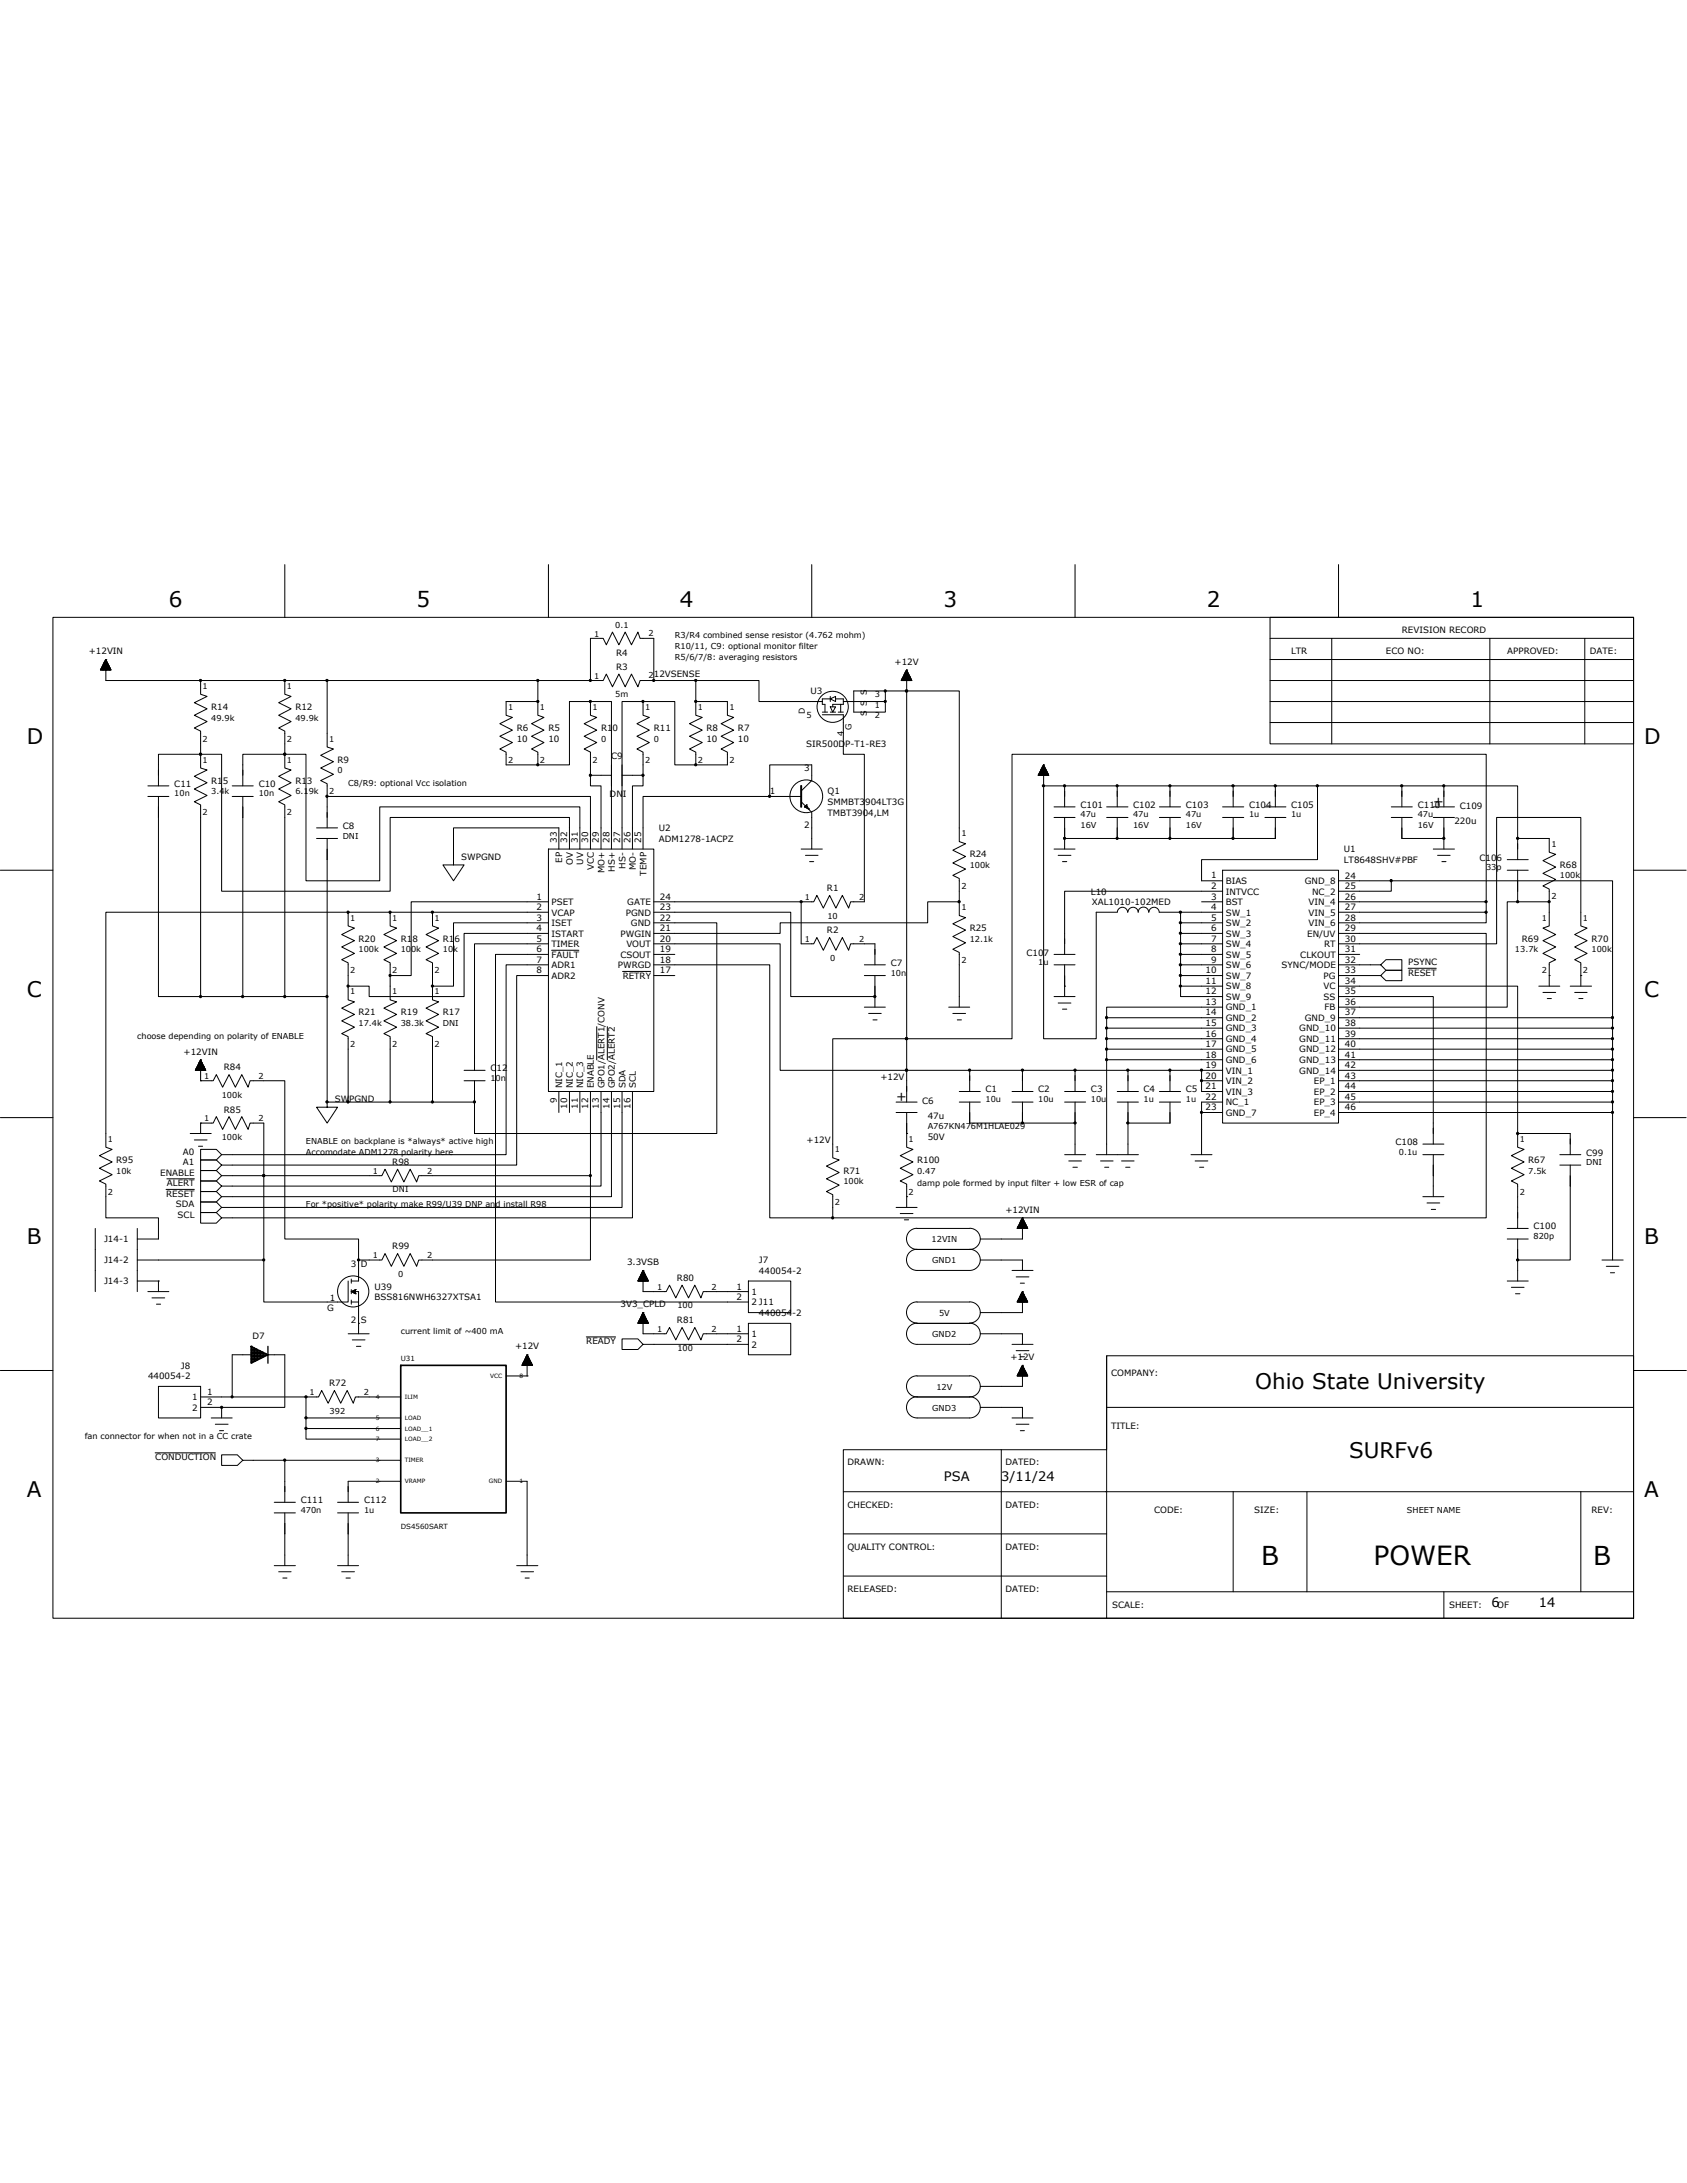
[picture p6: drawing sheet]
<svg xmlns="http://www.w3.org/2000/svg" width="216mm" height="279mm" viewBox="0 0 216 279" stroke-linecap="round" stroke-linejoin="round" font-family="sans-serif">
<defs><g id="words">
<text font-size="3.4" x="175.8" y="200.3">POWER</text>
<g font-size="3.3">
<text x="161.4" y="200.3">B</text>
<text x="203.9" y="200.3">B</text>
</g>
<g font-size="2.8">
<text x="21.6" y="77.6">6</text>
<text x="53.3" y="77.6">5</text>
<text x="87" y="77.6">4</text>
<text x="120.7" y="77.6">3</text>
<text x="154.5" y="77.6">2</text>
<text x="188.2" y="77.6">1</text>
<text x="3.4" y="95.2">D</text>
<text x="210.4" y="95.2">D</text>
<text x="3.4" y="127.6">C</text>
<text x="210.4" y="127.6">C</text>
<text x="3.4" y="159.2">B</text>
<text x="210.4" y="159.2">B</text>
<text x="160.6" y="177.8">Ohio State University</text>
<text x="3.4" y="191.6">A</text>
<text x="172.7" y="186.6">SURFv6</text>
<text x="210.4" y="191.6">A</text>
</g>
<g font-size="1.7">
<text x="183.4" y="103.1">+</text>
<text x="114.7" y="140.9">+</text>
<text x="120.8" y="189.5">PSA</text>
<text x="128.1" y="189.5">3/11/24</text>
<text x="190.9" y="205.7">6</text>
<text x="196.9" y="205.7">14</text>
</g>
<g font-size="1.1">
<text x="11.4" y="83.7">+12VIN</text>
<text x="78.9" y="83.9">R4</text>
<text x="165.2" y="83.7">LTR</text>
<text x="177.4" y="83.7">ECO NO:</text>
<text x="179.4" y="81">REVISION RECORD</text>
<text x="192.9" y="83.7">APPROVED:</text>
<text x="203.5" y="83.7">DATE:</text>
<text x="78.9" y="85.7">R3</text>
<text x="83.7" y="86.6">12VSENSE</text>
<text x="103.7" y="88.9">U3</text>
<text x="114.5" y="85.1">+12V</text>
<text x="27" y="90.9">R14</text>
<text x="37.8" y="90.9">R12</text>
<text x="66.1" y="93.6">R6</text>
<text x="66.1" y="95">10</text>
<text x="70.2" y="93.6">R5</text>
<text x="70.2" y="95">10</text>
<text x="76.9" y="93.6">R10</text>
<text x="83.7" y="93.6">R11</text>
<text x="90.4" y="93.6">R8</text>
<text x="90.4" y="95">10</text>
<text x="94.4" y="93.6">R7</text>
<text x="94.4" y="95">10</text>
<text x="103.2" y="95.6">SIR500DP-T1-RE3</text>
<text x="22.3" y="100.7">C11</text>
<text x="27" y="100.3">R15</text>
<text x="33.1" y="100.7">C10</text>
<text x="37.8" y="100.3">R13</text>
<text x="43.2" y="97.6">R9</text>
<text x="78" y="102">DNI</text>
<text x="78.2" y="97.2">C9</text>
<text x="98.5" y="101.6">1</text>
<text x="102.9" y="98.7">3</text>
<text x="105.9" y="101.7">Q1</text>
<text x="43.9" y="106.1">C8</text>
<text x="71.2" y="107.9" transform="rotate(-90 71.2 107.9)">33</text>
<text x="72.6" y="107.9" transform="rotate(-90 72.6 107.9)">32</text>
<text x="73.9" y="107.9" transform="rotate(-90 73.9 107.9)">31</text>
<text x="75.3" y="107.9" transform="rotate(-90 75.3 107.9)">30</text>
<text x="76.6" y="107.9" transform="rotate(-90 76.6 107.9)">29</text>
<text x="78" y="107.9" transform="rotate(-90 78 107.9)">28</text>
<text x="79.4" y="107.9" transform="rotate(-90 79.4 107.9)">27</text>
<text x="80.7" y="107.9" transform="rotate(-90 80.7 107.9)">26</text>
<text x="82" y="107.9" transform="rotate(-90 82 107.9)">25</text>
<text x="84.3" y="106.4">U2</text>
<text x="84.3" y="107.7">ADM1278-1ACPZ</text>
<text x="102.9" y="106">2</text>
<text x="105.9" y="103">SMMBT3904LT3G</text>
<text x="105.9" y="104.4">TMBT3904,LM</text>
<text x="138.3" y="103.4">C101</text>
<text x="145" y="103.4">C102</text>
<text x="151.8" y="103.4">C103</text>
<text x="159.9" y="103.4">C104</text>
<text x="165.2" y="103.4">C105</text>
<text x="181.4" y="103.4">C110</text>
<text x="186.1" y="105.5">220u</text>
<text x="186.8" y="103.5">C109</text>
<text x="59" y="110">SWPGND</text>
<text x="71.9" y="110.4" transform="rotate(-90 71.9 110.4)">EP</text>
<text x="73.3" y="110.7" transform="rotate(-90 73.3 110.7)">OV</text>
<text x="74.6" y="110.7" transform="rotate(-90 74.6 110.7)">UV</text>
<text x="76" y="111.4" transform="rotate(-90 76 111.4)">VCC</text>
<text x="77.3" y="111.8" transform="rotate(-90 77.3 111.8)">MO+</text>
<text x="78.7" y="111.6" transform="rotate(-90 78.7 111.6)">HS+</text>
<text x="80" y="111.2" transform="rotate(-90 80 111.2)">HS-</text>
<text x="81.4" y="111.4" transform="rotate(-90 81.4 111.4)">MO-</text>
<text x="82.7" y="112.1" transform="rotate(-90 82.7 112.1)">TEMP</text>
<text x="124.1" y="109.7">R24</text>
<text x="155" y="112.4">1</text>
<text x="155" y="113.8">2</text>
<text x="156.9" y="113.2">BIAS</text>
<text x="167" y="113.2">GND_8</text>
<text x="172" y="109.1">U1</text>
<text x="172" y="110.5">LT8648SHV#PBF</text>
<text x="172.1" y="112.4">24</text>
<text x="172.1" y="113.8">25</text>
<text x="189.3" y="110.2">C106</text>
<text x="199.6" y="111.1">R68</text>
<text x="68.7" y="115.1">1</text>
<text x="68.7" y="116.5">2</text>
<text x="68.7" y="117.9">3</text>
<text x="68.7" y="119.2">4</text>
<text x="70.6" y="115.8">PSET</text>
<text x="70.6" y="117.2">VCAP</text>
<text x="70.6" y="118.5">ISET</text>
<text x="70.6" y="119.9">ISTART</text>
<text x="79.4" y="119.9">PWGIN</text>
<text x="80.1" y="117.2">PGND</text>
<text x="80.3" y="115.8">GATE</text>
<text x="80.8" y="118.5">GND</text>
<text x="84.5" y="115.1">24</text>
<text x="84.5" y="116.5">23</text>
<text x="84.5" y="117.9">22</text>
<text x="84.5" y="119.2">21</text>
<text x="105.8" y="114.1">R1</text>
<text x="105.8" y="119.5">R2</text>
<text x="124.1" y="119.2">R25</text>
<text x="139.6" y="114.5">L10</text>
<text x="139.7" y="115.8">XAL1010-102MED</text>
<text x="155" y="115.1">3</text>
<text x="155" y="116.5">4</text>
<text x="155" y="117.9">5</text>
<text x="155" y="119.2">6</text>
<text x="156.9" y="114.5">INTVCC</text>
<text x="156.9" y="115.8">BST</text>
<text x="156.9" y="117.2">SW_1</text>
<text x="156.9" y="118.5">SW_2</text>
<text x="156.9" y="119.9">SW_3</text>
<text x="167.3" y="119.9">EN/UV</text>
<text x="167.5" y="115.8">VIN_4</text>
<text x="167.5" y="117.2">VIN_5</text>
<text x="167.5" y="118.5">VIN_6</text>
<text x="167.9" y="114.5">NC_2</text>
<text x="172.1" y="115.1">26</text>
<text x="172.1" y="116.5">27</text>
<text x="172.1" y="117.9">28</text>
<text x="172.1" y="119.2">29</text>
<text x="45.9" y="120.5">R20</text>
<text x="51.3" y="120.5">R18</text>
<text x="56.7" y="120.5">R16</text>
<text x="68.7" y="120.5">5</text>
<text x="68.7" y="121.9">6</text>
<text x="68.7" y="123.2">7</text>
<text x="68.7" y="124.6">8</text>
<text x="70.6" y="121.2">TIMER</text>
<text x="70.6" y="122.6">FAULT</text>
<text x="70.6" y="123.9">ADR1</text>
<text x="70.6" y="125.3">ADR2</text>
<text x="79.1" y="123.9">PWRGD</text>
<text x="79.4" y="122.6">CSOUT</text>
<text x="79.7" y="125.3">RETRY</text>
<text x="80.2" y="121.2">VOUT</text>
<text x="84.5" y="120.5">20</text>
<text x="84.5" y="121.9">19</text>
<text x="84.5" y="123.2">18</text>
<text x="84.5" y="124.6">17</text>
<text x="114" y="123.7">C7</text>
<text x="131.4" y="122.3">C107</text>
<text x="154.3" y="124.6">10</text>
<text x="154.3" y="125.9">11</text>
<text x="155" y="120.5">7</text>
<text x="155" y="121.9">8</text>
<text x="155" y="123.2">9</text>
<text x="156.9" y="121.2">SW_4</text>
<text x="156.9" y="122.6">SW_5</text>
<text x="156.9" y="123.9">SW_6</text>
<text x="156.9" y="125.3">SW_7</text>
<text x="164" y="123.9">SYNC/MODE</text>
<text x="166.4" y="122.6">CLKOUT</text>
<text x="169.4" y="125.3">PG</text>
<text x="169.5" y="121.2">RT</text>
<text x="172.1" y="120.5">30</text>
<text x="172.1" y="121.9">31</text>
<text x="172.1" y="123.2">32</text>
<text x="172.1" y="124.6">33</text>
<text x="172.1" y="125.9">34</text>
<text x="180.2" y="123.5">PSYNC</text>
<text x="180.2" y="124.9">RESET</text>
<text x="194.8" y="120.5">R69</text>
<text x="203.7" y="120.5">R70</text>
<text x="45.9" y="130">R21</text>
<text x="51.3" y="130">R19</text>
<text x="56.7" y="130">R17</text>
<text x="154.3" y="127.3">12</text>
<text x="154.3" y="128.6">13</text>
<text x="154.3" y="130">14</text>
<text x="154.3" y="131.3">15</text>
<text x="156.9" y="126.6">SW_8</text>
<text x="156.9" y="128">SW_9</text>
<text x="156.9" y="129.3">GND_1</text>
<text x="156.9" y="130.7">GND_2</text>
<text x="167" y="130.7">GND_9</text>
<text x="169.4" y="126.6">VC</text>
<text x="169.4" y="128">SS</text>
<text x="169.5" y="129.3">FB</text>
<text x="172.1" y="127.3">35</text>
<text x="172.1" y="128.6">36</text>
<text x="172.1" y="130">37</text>
<text x="172.1" y="131.3">38</text>
<text x="23.5" y="135">+12VIN</text>
<text x="28.6" y="137">R84</text>
<text x="62.8" y="137.1">C12</text>
<text x="154.3" y="132.7">16</text>
<text x="154.3" y="134">17</text>
<text x="154.3" y="135.4">18</text>
<text x="154.3" y="136.7">19</text>
<text x="156.9" y="132">GND_3</text>
<text x="156.9" y="133.4">GND_4</text>
<text x="156.9" y="134.7">GND_5</text>
<text x="156.9" y="136.1">GND_6</text>
<text x="156.9" y="137.4">VIN_1</text>
<text x="166.3" y="132">GND_10</text>
<text x="166.3" y="133.4">GND_11</text>
<text x="166.3" y="134.7">GND_12</text>
<text x="166.3" y="136.1">GND_13</text>
<text x="166.3" y="137.4">GND_14</text>
<text x="172.1" y="132.7">39</text>
<text x="172.1" y="134">40</text>
<text x="172.1" y="135.4">41</text>
<text x="172.1" y="136.7">42</text>
<text x="28.6" y="142.4">R85</text>
<text x="42.8" y="141.1">SWPGND</text>
<text x="71.2" y="141.2" transform="rotate(-90 71.2 141.2)">9</text>
<text x="71.9" y="139.3" transform="rotate(-90 71.9 139.3)">NIC_1</text>
<text x="72.6" y="141.9" transform="rotate(-90 72.6 141.9)">10</text>
<text x="73.3" y="139.3" transform="rotate(-90 73.3 139.3)">NIC_2</text>
<text x="73.9" y="141.9" transform="rotate(-90 73.9 141.9)">11</text>
<text x="74.6" y="139.3" transform="rotate(-90 74.6 139.3)">NIC_3</text>
<text x="75.3" y="141.9" transform="rotate(-90 75.3 141.9)">12</text>
<text x="76" y="139.3" transform="rotate(-90 76 139.3)">ENABLE</text>
<text x="76.6" y="141.9" transform="rotate(-90 76.6 141.9)">13</text>
<text x="77.3" y="139.3" transform="rotate(-90 77.3 139.3)">GPO1/ALERT1/CONV</text>
<text x="78" y="141.9" transform="rotate(-90 78 141.9)">14</text>
<text x="78.7" y="139.3" transform="rotate(-90 78.7 139.3)">GPO2/ALERT2</text>
<text x="79.4" y="141.9" transform="rotate(-90 79.4 141.9)">15</text>
<text x="80" y="139.3" transform="rotate(-90 80 139.3)">SDA</text>
<text x="80.7" y="141.9" transform="rotate(-90 80.7 141.9)">16</text>
<text x="81.4" y="139.3" transform="rotate(-90 81.4 139.3)">SCL</text>
<text x="112.7" y="138.2">+12V</text>
<text x="118" y="141.3">C6</text>
<text x="118.7" y="143.2">47u</text>
<text x="126.1" y="139.8">C1</text>
<text x="132.9" y="139.8">C2</text>
<text x="139.6" y="139.8">C3</text>
<text x="146.3" y="139.8">C4</text>
<text x="151.8" y="139.8">C5</text>
<text x="154.3" y="138.1">20</text>
<text x="154.3" y="139.4">21</text>
<text x="154.3" y="140.8">22</text>
<text x="154.3" y="142.1">23</text>
<text x="156.9" y="138.7">VIN_2</text>
<text x="156.9" y="140.1">VIN_3</text>
<text x="156.9" y="141.5">NC_1</text>
<text x="156.9" y="142.8">GND_7</text>
<text x="168.1" y="138.8">EP_1</text>
<text x="168.1" y="140.1">EP_2</text>
<text x="168.1" y="141.5">EP_3</text>
<text x="168.1" y="142.8">EP_4</text>
<text x="172.1" y="138.1">43</text>
<text x="172.1" y="139.4">44</text>
<text x="172.1" y="140.8">45</text>
<text x="172.1" y="142.1">46</text>
<text x="14.9" y="148.9">R95</text>
<text x="23.4" y="149.1">A1</text>
<text x="23.4" y="147.8">A0</text>
<text x="50.2" y="149.1">R98</text>
<text x="103.2" y="146.3">+12V</text>
<text x="117.4" y="148.9">R100</text>
<text x="118.7" y="145.9">50V</text>
<text x="178.6" y="146.6">C108</text>
<text x="195.6" y="148.9">R67</text>
<text x="203" y="147.9">C99</text>
<text x="20.5" y="150.5">ENABLE</text>
<text x="21.3" y="153.2">RESET</text>
<text x="21.4" y="151.8">ALERT</text>
<text x="22.5" y="154.5">SDA</text>
<text x="22.7" y="155.9">SCL</text>
<text x="107.9" y="150.2">R71</text>
<text x="128.7" y="155.2">+12VIN</text>
<text x="13.3" y="159">J14-1</text>
<text x="13.3" y="161.7">J14-2</text>
<text x="50.2" y="159.9">R99</text>
<text x="80.2" y="161.9">3.3VSB</text>
<text x="97.1" y="161.7">J7</text>
<text x="196.3" y="157.4">C100</text>
<text x="13.3" y="164.4">J14-3</text>
<text x="41.9" y="167.8">G</text>
<text x="42.2" y="166.5">1</text>
<text x="44.9" y="162.1">3 D</text>
<text x="47.9" y="165.1">U39</text>
<text x="47.9" y="166.4">BSS816NWH6327XTSA1</text>
<text x="79.4" y="167.3">3V3_CPLD</text>
<text x="86.6" y="164">R80</text>
<text x="94.3" y="165.1">1</text>
<text x="94.3" y="166.4">2</text>
<text x="96.2" y="165.7">1</text>
<text x="96.2" y="167.1">2 J11</text>
<text x="97.1" y="163">440054-2</text>
<text x="32.3" y="171.4">D7</text>
<text x="44.9" y="169.4">2 S</text>
<text x="65.9" y="172.7">+12V</text>
<text x="75" y="172.1">READY</text>
<text x="86.6" y="169.4">R81</text>
<text x="94.3" y="170.4">1</text>
<text x="94.3" y="171.8">2</text>
<text x="96.2" y="171.1">1</text>
<text x="96.2" y="172.5">2</text>
<text x="97.1" y="168.4">440054-2</text>
<text x="18.9" y="176.5">440054-2</text>
<text x="23.1" y="175.2">J8</text>
<text x="24.6" y="179.2">1</text>
<text x="26.5" y="178.5">1</text>
<text x="26.5" y="179.9">2</text>
<text x="42.1" y="177.4">R72</text>
<text x="129.3" y="174.1">+12V</text>
<text x="142.2" y="176.1">COMPANY:</text>
<text x="24.6" y="180.6">2</text>
<text x="142.2" y="182.8">TITLE:</text>
<text x="19.9" y="186.9">CONDUCTION</text>
<text x="108.5" y="187.6">DRAWN:</text>
<text x="128.7" y="187.6">DATED:</text>
<text x="38.5" y="192.4">C111</text>
<text x="46.6" y="192.4">C112</text>
<text x="108.5" y="193">CHECKED:</text>
<text x="128.7" y="193">DATED:</text>
<text x="147.7" y="193.6">CODE:</text>
<text x="160.5" y="193.6">SIZE:</text>
<text x="203.7" y="193.6">REV:</text>
<text x="108.5" y="203.7">RELEASED:</text>
<text x="108.5" y="198.4">QUALITY CONTROL:</text>
<text x="128.7" y="198.4">DATED:</text>
<text x="128.7" y="203.7">DATED:</text>
<text x="142.3" y="205.8">SCALE:</text>
<text x="185.5" y="205.8">SHEET:</text>
<text x="191.6" y="205.8">OF</text>
</g>
<g font-size="1">
<text x="76" y="81.5">1</text>
<text x="78.7" y="80.4">0.1</text>
<text x="83" y="81.4">2</text>
<text x="86.4" y="83.1">R10/11, C9: optional monitor filter</text>
<text x="86.4" y="81.7">R3/R4 combined sense resistor (4.762 mohm)</text>
<text x="25.9" y="88.2">1</text>
<text x="36.7" y="88.2">1</text>
<text x="76" y="86.9">1</text>
<text x="78.7" y="89.2">5m</text>
<text x="83" y="86.8">2</text>
<text x="86.4" y="84.4">R5/6/7/8: averaging resistors</text>
<text x="110.9" y="89" transform="rotate(-90 110.9 89)">S</text>
<text x="112" y="89.2">3</text>
<text x="25.9" y="94.9">2</text>
<text x="27" y="92.2">49.9k</text>
<text x="36.7" y="94.9">2</text>
<text x="37.8" y="92.2">49.9k</text>
<text x="42.1" y="94.9">1</text>
<text x="65" y="90.9">1</text>
<text x="69.1" y="90.9">1</text>
<text x="75.8" y="90.9">1</text>
<text x="76.9" y="94.9">0</text>
<text x="82.6" y="90.9">1</text>
<text x="83.7" y="94.9">0</text>
<text x="89.3" y="90.9">1</text>
<text x="93.4" y="90.9">1</text>
<text x="103" y="91.4" transform="rotate(-90 103 91.4)">D</text>
<text x="103.2" y="91.9">5</text>
<text x="107.9" y="94.2" transform="rotate(-90 107.9 94.2)">4</text>
<text x="109" y="93.4" transform="rotate(-90 109 93.4)">G</text>
<text x="110.9" y="91.7" transform="rotate(-90 110.9 91.7)">S</text>
<text x="110.9" y="90.3" transform="rotate(-90 110.9 90.3)">S</text>
<text x="112" y="91.9">2</text>
<text x="112" y="90.6">1</text>
<text x="22.3" y="101.9">10n</text>
<text x="25.9" y="97.6">1</text>
<text x="27" y="101.7">3.4k</text>
<text x="33.1" y="101.9">10n</text>
<text x="36.7" y="97.6">1</text>
<text x="37.8" y="101.7">6.19k</text>
<text x="42.1" y="101.7">2</text>
<text x="43.2" y="99">0</text>
<text x="44.6" y="100.6">C8/R9: optional Vcc isolation</text>
<text x="65" y="97.6">2</text>
<text x="69.1" y="97.6">2</text>
<text x="75.8" y="97.6">2</text>
<text x="82.6" y="97.6">2</text>
<text x="89.3" y="97.6">2</text>
<text x="93.4" y="97.6">2</text>
<text x="25.9" y="104.4">2</text>
<text x="36.7" y="104.4">2</text>
<text x="43.9" y="107.3">DNI</text>
<text x="123" y="107.1">1</text>
<text x="138.3" y="104.6">47u</text>
<text x="138.3" y="106">16V</text>
<text x="145" y="104.6">47u</text>
<text x="145" y="106">16V</text>
<text x="151.8" y="104.6">47u</text>
<text x="151.8" y="106">16V</text>
<text x="159.9" y="104.6">1u</text>
<text x="165.2" y="104.6">1u</text>
<text x="181.4" y="104.6">47u</text>
<text x="181.4" y="106">16V</text>
<text x="123" y="113.8">2</text>
<text x="124.1" y="111.1">100k</text>
<text x="190.2" y="111.4">33p</text>
<text x="198.5" y="108.4">1</text>
<text x="199.6" y="112.4">100k</text>
<text x="44.8" y="117.9">1</text>
<text x="50.2" y="117.9">1</text>
<text x="55.6" y="117.9">1</text>
<text x="103" y="115.2">1</text>
<text x="105.9" y="117.6">10</text>
<text x="109.9" y="115.1">2</text>
<text x="123" y="116.5">1</text>
<text x="197.3" y="117.9">1</text>
<text x="198.5" y="115.1">2</text>
<text x="202.6" y="117.9">1</text>
<text x="44.8" y="124.6">2</text>
<text x="45.9" y="121.9">100k</text>
<text x="50.2" y="124.6">2</text>
<text x="51.3" y="121.9">100k</text>
<text x="55.6" y="124.6">2</text>
<text x="56.7" y="121.9">10k</text>
<text x="103" y="120.6">1</text>
<text x="106.2" y="123">0</text>
<text x="109.9" y="120.5">2</text>
<text x="114" y="124.9">10n</text>
<text x="123" y="123.2">2</text>
<text x="124.1" y="120.5">12.1k</text>
<text x="132.9" y="123.5">1u</text>
<text x="193.9" y="121.9">13.7k</text>
<text x="197.3" y="124.6">2</text>
<text x="202.6" y="124.6">2</text>
<text x="203.7" y="121.9">100k</text>
<text x="44.8" y="127.3">1</text>
<text x="45.9" y="131.3">17.4k</text>
<text x="50.2" y="127.3">1</text>
<text x="51.3" y="131.3">38.3k</text>
<text x="55.6" y="127.3">1</text>
<text x="56.7" y="131.3">DNI</text>
<text x="17.6" y="132.9">choose depending on polarity of ENABLE</text>
<text x="44.8" y="134">2</text>
<text x="50.2" y="134">2</text>
<text x="55.6" y="134">2</text>
<text x="26.1" y="138.1">1</text>
<text x="26.1" y="143.5">1</text>
<text x="28.4" y="140.5">100k</text>
<text x="33.1" y="138.1">2</text>
<text x="33.1" y="143.5">2</text>
<text x="62.8" y="138.3">10n</text>
<text x="126.1" y="141">10u</text>
<text x="132.9" y="141">10u</text>
<text x="139.6" y="141">10u</text>
<text x="146.3" y="141">1u</text>
<text x="151.8" y="141">1u</text>
<text x="13.8" y="146.2">1</text>
<text x="28.4" y="145.9">100k</text>
<text x="39.2" y="146.4">ENABLE on backplane is *always* active high</text>
<text x="39.2" y="147.8">Accomodate ADM1278 polarity here</text>
<text x="106.8" y="147.5">1</text>
<text x="116.3" y="146.2">1</text>
<text x="118.7" y="144.5">A767KN476M1HLAE029</text>
<text x="179" y="147.8">0.1u</text>
<text x="194.5" y="146.2">1</text>
<text x="203" y="149.1">DNI</text>
<text x="13.8" y="152.9">2</text>
<text x="14.9" y="150.2">10k</text>
<text x="39.2" y="154.5">For *positive* polarity make R99/U39 DNP and install R98</text>
<text x="47.7" y="150.3">1</text>
<text x="50.2" y="152.6">DNI</text>
<text x="54.7" y="150.2">2</text>
<text x="106.8" y="154.2">2</text>
<text x="107.9" y="151.6">100k</text>
<text x="116.3" y="152.9">2</text>
<text x="117.4" y="151.8">damp pole formed by input filter + low ESR of cap</text>
<text x="117.4" y="150.2">0.47</text>
<text x="194.5" y="152.9">2</text>
<text x="195.6" y="150.2">7.5k</text>
<text x="47.7" y="161.1">1</text>
<text x="54.7" y="161">2</text>
<text x="119.2" y="159">12VIN</text>
<text x="119.3" y="161.7">GND1</text>
<text x="196.3" y="158.6">820p</text>
<text x="50.9" y="163.4">0</text>
<text x="84.1" y="165.1">1</text>
<text x="86.7" y="167.4">100</text>
<text x="91.1" y="165.1">2</text>
<text x="51.3" y="170.7">current limit of ~400 mA</text>
<text x="84.1" y="170.5">1</text>
<text x="86.7" y="172.9">100</text>
<text x="91.1" y="170.4">2</text>
<text x="119.3" y="171.1">GND2</text>
<text x="120.2" y="168.4">5V</text>
<text x="39.6" y="178.6">1</text>
<text x="46.6" y="178.5">2</text>
<text x="119.8" y="177.8">12V</text>
<text x="10.8" y="184.2">fan connector for when not in a CC crate</text>
<text x="42.2" y="180.9">392</text>
<text x="119.3" y="180.6">GND3</text>
<text x="38.5" y="193.6">470n</text>
<text x="46.6" y="193.6">1u</text>
<text x="180.1" y="193.6">SHEET NAME</text>
</g>
<g font-size=".9">
<text x="51.3" y="174.2">U31</text>
<text x="51.3" y="195.7">DS4560SART</text>
</g>
<g font-size=".7">
<text x="48.1" y="179.1">4</text>
<text x="51.8" y="179.1">ILIM</text>
<text x="62.7" y="176.4">VCC</text>
<text x="66.5" y="176.4">8</text>
<text x="48.1" y="181.8">5</text>
<text x="48.1" y="183.1">6</text>
<text x="48.1" y="184.5">7</text>
<text x="51.8" y="181.8">LOAD</text>
<text x="51.8" y="183.1">LOAD__1</text>
<text x="51.8" y="184.5">LOAD__2</text>
<text x="48.1" y="189.9">2</text>
<text x="48.1" y="187.2">3</text>
<text x="51.8" y="189.9">VRAMP</text>
<text x="51.8" y="187.2">TIMER</text>
<text x="62.6" y="189.9">GND</text>
<text x="66.5" y="189.9">1</text>
</g>
</g></defs>
<g fill="none" stroke="#000" stroke-width=".13">
<path d="M6.8 79h202.3v128.1h-202.3zM36.4 72.3v6.7M70.2 72.3v6.7M103.9 72.3v6.7M137.6 72.3v6.7M162.5 79h46.6v16.2h-46.6zM171.3 72.3v6.7M12.9 85.7h1.3M12.9 85.7h-.1h1.4M12.9 85.6h1.2M12.9 85.7v-.1h1.2v.1M13 85.5h1.1"/>
<path d="M13 85.7v-.2h1.1v.2M13 85.4h1.1M13.1 85.4h.9v.3M13.1 85.3v.4M13.1 85.3h.9M13.1 85.3h.9v.4M13.1 85.2v.5M13.1 85.2h.8M13.2 85.2h.7v.5M13.2 85.1v.6M13.2 85.1h.7M13.2 85h.7v.7"/>
<path d="M13.3 84.9h.5v.8M13.3 84.9v.8M13.3 84.9h.5M13.3 84.8h.4v.9M13.3 84.8v.9M13.3 84.8h.4M13.4 84.7h.3v1M13.4 84.7v1M13.4 84.7h.3M13.4 84.6h.2v1.1M13.4 84.6v1.1M13.5 84.6h.1"/>
<path d="M13.5 84.5h.1v1.2M13.5 84.5v1.2M13.5 84.5h.1M13.5 84.4l.7 1.3h-1.4l.7-1.3v2.7h28.4M13.5 84.4h.1M13.5 84.4v1.3M13.8 85h-.6v.7M25.7 87.1v1.8l.8 .2-1.6 .8 1.6 .8-1.6 .8 1.6 .9-1.6 .8 .8 .4v4.7l.8 .3-1.6 .8 1.6 .8-1.6 .8 1.6 .8-1.6 .8 .8 .4v24.6M36.4 96.5h2.8v16.2h9.4v-9.4h25.6v5.4M36.4 96.5h-5.3v4.1M36.4 87.1v1.8l.9 .2-1.6 .8 1.6 .8-1.6 .8 1.6 .9-1.6 .8 .7 .4v2.9M36.4 96.5v1.8l.9 .3-1.6 .8 1.6 .8-1.6 .8 1.6 .8-1.6 .8 .7 .4v24.6"/>
<path d="M41.9 87.1h35.3l.4-.8 .8 1.6 .8-1.6 .8 1.6 .8-1.6 .8 1.6 .3-.8h1.8M41.9 87.1v8.5l.8 .3-1.7 .8 1.7 .8-1.7 .8 1.7 .8-1.7 .8 .9 .4v5.7M68.8 97.9h4.1v-8.1h5.4v18.9M68.8 89.8v1.7l.8 .3-1.6 .8 1.6 .9-1.6 .7 1.6 .8-1.6 .9 .8 .4v1.6M68.8 89.8h-4v1.7l.8 .3-1.6 .8 1.6 .9-1.6 .7 1.6 .8-1.6 .9 .8 .4v1.6h4M68.8 89.8h.1M68.8 87.1v2.7M75.6 99.2h.1M75.6 99.2h2.7M75.6 87.1v-5.4h1.6l.4 .8 .8-1.6 .8 1.6 .8-1.6 .8 1.6 .8-1.6 .3 .8h1.8v5.4h5.3M75.6 89.8v1.7l.8 .3-1.6 .8 1.6 .9-1.6 .7 1.6 .8-1.6 .9 .8 .4v4.3h1.3v8.1M75.6 87.1h.1"/>
<path d="M78.3 97.9v2.7M79.6 97.9v2.7M79.6 99.2h2.7M82.3 89.8h-2.7v18.9M82.3 89.8h4.1v8.1h2.6M82.3 99.2h.1M82.3 89.8v1.7l.8 .3-1.6 .8 1.6 .9-1.6 .7 1.6 .8-1.6 .9 .8 .4v4.3h-1.4v8.1M89 89.8h4.1v1.7l.8 .3-1.6 .8 1.6 .9-1.6 .7 1.6 .8-1.6 .9 .8 .4v1.6h-4.1M89 89.8v1.7l.9 .3-1.7 .8 1.7 .9-1.7 .7 1.7 .8-1.7 .9 .8 .4v1.6M89 87.1h8.1v2.7h8.1M89 87.1v2.7M105.2 91.1h.7"/>
<path d="M105.2 91.5h2.7v5h2.7v18.9h-1.7l-.3 .8-.8-1.6-.8 1.6-.8-1.6-.8 1.6-.9-1.6-.4 .8h-1.6M106.3 89.5h-1.1v.6h.4v1M106.3 91.1h.6M106.3 90.5h.6l-.3 .6zM106.3 89.1v.7M106.3 89.5l.6-.4v.7zM106.9 89.5h1v.6h-1.3v.4M107.3 91.1h.6M107.6 90.1v1M109.3 88.4h4v2.7h-4zM113.3 88.4h2.7M113.3 89.8h-5.4"/>
<path d="M115.3 87.1h1.4h-1.3M115.4 87h1.2M115.4 87h1.2v.1M115.5 86.8v.3M115.5 86.8h1.1v.3M115.5 86.8h1M115.5 87.1v-.4h1v.4M115.6 86.7h.9M115.6 86.6h.9v.5M115.7 86.5h.7v.6M115.7 86.3v.8M115.7 86.4h.6v.7"/>
<path d="M115.7 86.3h.6M115.7 86.2v.9M115.7 86.3h.6v.8M115.8 86.2h.4M115.8 86.1v1M115.8 86.2h.4v.9M115.8 86.1h.4M115.8 86.1h.4v1M115.9 86h.2v1.1M116 85.9h.1v1.2M116 85.7v1.4M116 85.7h.1"/>
<path d="M116 88.4v52.7M116 88.4h6.8v19.3l.8 .3-1.7 .8 1.7 .8-1.7 .8 1.7 .8-1.7 .8 .9 .4v3h-4.1v2.7h-18.9v1.4h-16.1M116 85.7l.7 1.4h-1.4l.7-1.4v2.7M116.1 85.8l-.1 1.3M116.1 85.9h-.2v1.2M116.2 86h-.3l-.1 1.1M116.4 86.5h-.7v.6M116.4 86.6h-.8v.5M116.6 86.9h-1.2v.2M132.9 99.2h1.3M132.9 99.1h1.3M132.9 99.1h1.2v.1"/>
<path d="M132.9 99v.2M133 99h1.1M133 99h1.1v.2M133 98.9v.3M133.1 98.9h1M133.1 98.8v.4M133.1 98.8h.9v.4M133.1 98.8h.9M133.1 98.7v.5M133.1 98.7h.9M133.2 98.6v.6M133.2 98.7h.7v.5"/>
<path d="M133.2 98.6h.7M133.2 98.5v.7M133.2 98.5h.7v.7M133.2 98.5h.7M133.3 98.4v.8M133.3 98.4h.5v.8M133.3 98.4h.5M133.3 98.3v.9M133.3 98.3h.5v.9M133.3 98.3h.4M133.4 98.1v1.1M133.4 98.2h.3v1"/>
<path d="M133.4 98.1h.3M133.5 98v1.2M133.5 98.1h.1v1.1M133.5 98h.1M133.5 98h.1v1.2M133.6 97.9l.6 1.3h-1.3l.7-1.3v2.7M133.6 97.9v1.3M133.6 97.9h.1M133.6 97.9l-.1 1.3M162.5 81.7h46.6M162.5 84.4h46.6M162.5 89.8h46.6"/>
<path d="M162.5 92.5h46.6M162.5 87.1h46.6M170.4 81.7v13.5M190.7 81.7v13.5M202.8 81.7v13.5M0 111.4h6.8M18.9 100.6h2.7M18.9 101.9h2.7M20.3 100.6v-4.1h8.1v17.6h21.5v-9.5h23v4.1M20.3 101.9v25.7h10.8M29.7 100.6h2.7M29.7 101.9h2.7"/>
<path d="M31.1 101.9v25.7M40.5 106h2.7M40.5 107.3h2.7M41.9 101.9h33.7v6.8M41.9 107.3v33.8M44.6 116.8h.1M44.6 116.8h-31.1v30l.9 .3-1.7 .8 1.7 .8-1.7 .8 1.7 .8-1.7 .9 .8 .4v4.3h6.8v2.7h-2.7M44.6 116.8h5.3M44.6 116.8v1.7l.8 .3-1.7 .8 1.7 .8-1.7 .8 1.7 .8-1.7 .8 .9 .4v3h2.6v1.4h12.2v-8.1h10.8M49.9 116.8h20.3M49.9 116.8v1.7l.9 .3-1.7 .8 1.7 .8-1.7 .8 1.7 .8-1.7 .8 .8 .4v1.7M55.4 116.8v1.7l.7 .3-1.6 .8 1.6 .8-1.6 .8 1.6 .8-1.6 .8 .9 .4v3h2.6v-8.1h12.2"/>
<path d="M70.2 115.4h-17.6v9.5h-2.7M70.2 108.7h13.5v31h-13.5zM71.5 108.7v-2.7h-13.5v4.7h-1.3l1.3 2 1.4-2h-1.4M83.7 115.4h18.8v5.4h1.6l.4-.8 .9 1.6 .8-1.6 .8 1.6 .8-1.6 .8 1.6 .3-.8h3.1v2.7M83.7 116.8h17.5v10.8h10.8M83.7 118.1h8v27h-31v-4M98.5 101.9h4M98.5 101.9h-16.2v6.8M102.5 108.7h2.7M102.5 102.6l1.4 1.4v4.7M102.5 101.2l1.4-1.3v-2h-5.4v4M103 103.3h.1"/>
<path d="M103 103.3l.2-.3 .3 .5zM103 103.3h.4M103.1 109.5h1.6M103.2 103v.4h.2M103.2 103h.1M103.3 103.1h-.2v.3M103.4 103.3v.2M103.5 103.5h.1M103.6 110.3h.5M122.8 115.4v1.8l.8 .3-1.7 .7 1.7 .8-1.7 .9 1.7 .8-1.7 .8 .9 .4v7M133.6 100.6v32.3h6.7v-16.1h2.7M133.6 100.6h9.4"/>
<path d="M134.9 108.7h2.7M134.9 103.3h2.7M134.9 104.6h2.7M135.4 109.5h1.7M136 110.3h.5M136.2 100.6v2.7M136.2 104.6v4.1M136.2 107.3h13.5M141.6 103.3h2.8M141.6 104.6h2.8M143 100.6v2.7M143 104.6v2.7"/>
<path d="M143 100.6h20.2M143 116.7a.65 .65 0 0 1 .7-.6 .65 .65 0 0 1 .6 .7M144.4 116.7a.65 .65 0 0 1 .6-.6 .65 .65 0 0 1 .6 .7M145.7 116.7a.66 .66 0 0 1 .6-.6 .66 .66 0 0 1 .7 .7M147 116.7a.65 .65 0 0 1 .7-.6 .65 .65 0 0 1 .6 .7M148.4 103.3h2.7M148.4 104.6h2.7M148.4 116.8h2.7M149.7 100.6v2.7M149.7 104.6v2.7M149.7 100.6h.1M151.1 118.1v1.4h5.4"/>
<path d="M151.1 119.5v1.3h5.4M153.8 115.4h2.7M156.5 111.4h14.8v32.3h-14.8zM156.5 103.3h2.7M156.5 104.6h2.7M156.5 116.8h-5.4v1.3h5.4M156.5 114.1h-20.3v8.1M157.8 100.6v2.7M157.8 104.6v2.7M157.8 100.6h.1M161.9 103.3h2.7M161.9 104.6h2.7"/>
<path d="M163.2 104.6v2.7h-13.5M163.2 100.6v2.7M163.2 100.6h.1M163.2 100.6h5.4v9.4h-14.8v2.7h2.7M168.6 100.6h10.8M171.3 116.8h18.9v1.3h-18.9M171.3 114.1h6.8v-1.4h28.3v17.6M171.3 112.7h6.8M171.3 115.4h18.9M178.1 103.3h2.6M178.1 104.6h2.6M179.4 104.6v2.7h5.4"/>
<path d="M179.4 100.6v2.7M179.4 100.6h5.4M183.4 108.7h2.7M183.4 103.3h2.7M183.4 104.6h2.7M184 109.5h1.6M184.5 110.3h.6M184.8 100.6v2.7M184.8 104.6v4.1M184.8 107.3h.1M184.8 100.6h9.4v6.7M190.2 115.4v1.4"/>
<path d="M190.2 115.4v-18.9h-60.7v36.4h-22.9v15.3l.8 .3-1.6 .7 1.6 .9-1.6 .8 1.6 .8-1.6 .8 .8 .4v3h83.6v-36.4h-18.9M192.9 111.4h2.7M192.9 110h2.7M194.2 107.3v2.7M194.2 111.4v4M194.2 107.3h4.1v1.8l.8 .2-1.6 .9 1.6 .8-1.6 .8 1.6 .8-1.6 .8 .8 .4v1.6M198.3 115.4h-5.4v13.5h-21.6M198.3 115.4v3.1l-.8 .3 1.6 .8-1.6 .8 1.6 .8-1.6 .8 1.6 .8-.8 .4v3M209.1 111.4h6.7M25 137h1.3M25 136.9v.1M25 136.9l1.3 .1"/>
<path d="M25 136.9h1.3M25.1 137v-.2h1.2v.2M25.1 136.8h1.1M25.1 136.7v.3M25.1 136.7h1.1v.3M25.1 136.7h1.1M25.2 136.6v.4M25.2 136.6h1v.4M25.2 136.5h.9M25.3 137v-.5h.8v.5M25.3 136.4h.8M25.3 136.4h.8v.6"/>
<path d="M25.4 136.3h.6v.7M25.4 136.1v.9M25.4 136.2h.5v.8M25.4 136.1h.5M25.4 136.1h.5v.9M25.4 136v1M25.5 136h.4M25.5 136h.3v1M25.5 135.9v1.1M25.5 135.9h.3M25.5 135.9h.3v1.1M25.6 135.8h.1v1.2"/>
<path d="M25.6 135.7v1.3M25.7 135.7h.1M25.7 135.6h.1M25.7 135.6v1.4M25.7 135.6l.6 1.4h-1.3l.7-1.4v2.7M25.7 138.3h1.6l.4-.8 .8 1.6 .8-1.6 .8 1.6 .8-1.6 .9 1.6 .2-.8h4.4v20.3h9.5v2.7M25.7 138.3h.1M25.8 135.8h-.2l-.1 1.2M26 136.2h-.6v.8M26 136.4h-.7v.6M31.1 127.6h10.8M44.6 126.2v1.8l.8 .2-1.7 .8 1.7 .8-1.7 .9 1.7 .8-1.7 .8 .9 .4v8.4"/>
<path d="M49.9 124.9v3.1l.9 .2-1.7 .8 1.7 .8-1.7 .9 1.7 .8-1.7 .8 .8 .4v8.4M55.4 126.2v1.8l.7 .2-1.6 .8 1.6 .8-1.6 .9 1.6 .8-1.6 .8 .9 .4v8.4M59.4 137h2.7M59.4 138.3h2.7M60.7 138.3v2.8M70.2 124.9h-4.1v24.2h-37.7l-.7 .7h-2v-1.3h2l.7 .6M70.2 123.5h-5.4v24.3h-36.4l-.7 .7h-2v-1.4h2l.7 .7M70.2 120.8h-9.5v16.2M70.2 122.2h-6.8v44.4h32.4M70.6 121.6h3.5M71.5 139.7v2.7M72.9 139.7v2.7"/>
<path d="M74.2 139.7v2.7M75.6 139.7v10.8M76.4 131.4v4.3M76.9 139.7v12.1h-48.5l-.7 .7h-2v-1.3h2l.7 .6M77.7 131.4v4.3M78.3 139.7v13.5h-49.9l-.7 .6h-2v-1.3h2l.7 .7M79.6 139.7v14.8h-51.2l-.7 .7h-2v-1.4h2l.7 .7M79.7 124.3h3.6M80.9 139.7v16.2h-52.5l-.7 .6h-2v-1.3h2l.7 .7M83.7 120.8h16.1v16.2h24.3M83.7 123.5h14.8v32.4h8.1M83.7 122.2h2.7"/>
<path d="M83.7 124.9h2.7M110.6 123.5h2.7M110.6 124.9h2.7M110.6 128.9h2.7M111.2 129.7h1.6M111.7 130.5h.5M112 124.9v4M112 127.6h.1M116 132.9h.1M121.4 128.9h2.7M121.9 129.7h1.7M122.5 130.5h.5"/>
<path d="M122.8 139.7h2.7M124.1 137h13.5M124.1 137v2.7M129.5 139.7h2.7M130.9 137v2.7M134.9 127.6h2.7M134.9 122.2h2.7M134.9 123.5h2.7M135.4 128.4h1.7M136 129.2h.5M136.2 139.7h2.7M136.2 123.5v4.1"/>
<path d="M136.2 126.2h.1M137.6 137v2.7M137.6 137h6.8M143 139.7h2.7M144.4 137h5.3M144.4 137v2.7M148.4 139.7h2.7M149.7 137v2.7M151.1 120.8v1.4h5.4M151.1 122.2v1.3h5.4M151.1 123.5v1.4h5.4M151.1 124.9v1.3h5.4"/>
<path d="M151.1 126.2v1.4h5.4M153.8 137h.1M153.8 138.3v1.4h2.7M153.8 138.3h2.7M153.8 137v1.3M156.5 128.9h-14.9v1.4M156.5 130.3h-14.9v2.6M156.5 132.9h-14.9v2.7M156.5 135.6h-14.9v12.2M156.5 131.6h-14.9M156.5 134.3h-14.9M156.5 137h-6.8"/>
<path d="M171.3 120.8h20.2v-16.2h10.8v13.9l.8 .3-1.6 .8 1.6 .8-1.6 .8 1.6 .8-1.6 .8 .8 .4v3M171.3 123.5h5.4l.7 .7h2v-1.4h-2l-.7 .7M171.3 124.9h5.4l.7 .6h2v-1.3h-2l-.7 .7M171.3 126.2h22.9v18.9M171.3 137h35.1v1.3M171.3 134.3h35.1v1.3M171.3 131.6h35.1v1.3M171.3 138.3h35.1v2.8M171.3 127.6h12.1v18.8M171.3 122.2h2.7M171.3 130.3h35.1M171.3 132.9h35.1"/>
<path d="M171.3 135.6h35.1M171.3 139.7h35.1M180.2 123.9h3.6M196.9 126.2h2.7M197.5 127h1.6M198 127.8h.5M198.3 124.9h.1M201 126.2h2.7M201.5 127h1.6M202.1 127.8h.5M202.3 124.9h.1M206.4 130.3v1.3"/>
<path d="M206.4 132.9v1.4M206.4 135.6v1.4M0 143h6.8M12.2 157.2v8.1M17.6 157.2v8.1M21.3 152.2h3.6M21.4 150.9h3.5M24.3 145.1h2.7M24.9 145.9h1.6M25.4 146.7h.5M25.7 143.7v1.4M25.7 143.7h1.6l.4-.8 .8 1.6 .8-1.6 .8 1.6 .8-1.6 .9 1.6 .2-.8h1.8v6.8"/>
<path d="M25.7 143.7h.1M33.8 150.5h.1M33.8 150.5h-5.4l-.7 .7h-2v-1.4h2l.7 .7M41.9 141.1h18.8M41.9 141.1h.1M41.9 141.1v.6h-1.4l1.4 2 1.3-2h-1.3M114.7 154.5h2.7M114.7 141.1h2.7M114.7 142.4h2.7M115.2 155.3h1.6M115.7 156.1h.6M116 145.1h.1"/>
<path d="M116 153.2h.1M116 145.1v1.7l.8 .3-1.6 .8 1.6 .8-1.6 .8 1.6 .8-1.6 .9 .8 .4v2.9M116 142.4v2.7M122.8 141.1h2.7M124.1 157.2a1.35 1.35 0 0 1 1.4 1.4 1.35 1.35 0 0 1-1.4 1.3h-6.7M124.1 159.9a1.35 1.35 0 0 1 1.4 1.3 1.35 1.35 0 0 1-1.4 1.4h-6.7a1.34 1.34 0 0 1-1.4-1.3 1.34 1.34 0 0 1 1.4-1.4M124.1 141.1v2.6h13.5v4.1M124.1 157.2h-6.7a1.34 1.34 0 0 0-1.4 1.4 1.34 1.34 0 0 0 1.4 1.3M129.5 141.1h2.7M130.2 157.1v.1h1.3M130.2 157.2h1.3M130.2 157.1h1.3"/>
<path d="M130.3 157v.2M130.3 157.1h1.1v.1M130.3 157h1.1M130.3 156.9v.3M130.3 157h1.1v.2M130.3 156.9h1.1M130.4 157.2v-.4h.9v.4M130.4 156.8h.9M130.4 156.7v.5M130.4 156.7h.9v.5M130.5 156.7h.8M130.5 156.6v.6"/>
<path d="M130.5 156.6h.7v.6M130.5 156.6h.7M130.5 156.5v.7M130.5 156.5h.7v.7M130.6 156.5h.5M130.6 156.4v.8M130.6 156.4h.5v.8M130.6 156.4h.5M130.6 156.3v.9M130.6 156.3h.5v.9M130.7 156.3h.3M130.7 156.2h.3v1"/>
<path d="M130.7 156v1.2M130.7 156.1h.3v1.1M130.8 156h.1M130.8 155.9v1.3M130.8 156h.1v1.2M130.8 155.9h.1M130.9 155.9v1.3M130.9 155.9h.1M130.9 155.9l.6 1.3h-1.3l.7-1.3v2.7h-5.4M130.9 141.1v2.6M131 156.1h-.3v1.1M136.2 141.1h2.7"/>
<path d="M136.2 147.8h2.7M136.8 148.6h1.6M137.3 149.4h.6M137.6 141.1v2.6M140.8 148.6h1.7M141.4 149.4h.5M143 141.1h2.7M143.5 148.6h1.6M144.1 149.4h.5M144.4 141.1v6.7M145.7 147.8h-5.4M148.4 141.1h2.7"/>
<path d="M149.7 141.1v2.6h-5.3M152.4 147.8h2.7M153 148.6h1.6M153.5 149.4h.6M153.8 142.4h2.7M153.8 142.4h.1M156.5 141.1h-2.7v6.7M171.3 141.1h35.1v1.3M171.3 142.4h35.1v18.9M182.1 153.2h2.7M182.1 147.8h2.7M182.1 146.4h2.7"/>
<path d="M182.6 154h1.7M183.2 154.8h.5M183.4 147.8v5.4M192.9 157.2h2.7M192.9 158.6h2.7M194.2 145.1v1.7l.9 .3-1.7 .8 1.7 .8-1.7 .8 1.7 .8-1.7 .9 .8 .4v5.6M194.2 158.6v5.4M194.2 145.1h6.8v2.7M199.6 147.8h2.7M199.6 149.1h2.7M201 149.1v12.2h-6.8M209.1 143h6.7"/>
<path d="M0 175.4h6.8M17.6 161.3h16.2M17.6 164h2.7M18.9 165.3h2.7M19.5 166.1h1.6M20 166.9h.6M20.3 164v1.3M20.3 177.4h5.4v4.1h-5.4zM20.3 164h.1M25.7 178.8h15.1l.4-.8 .8 1.6 .8-1.6 .8 1.6 .8-1.6 .8 1.6 .3-.8h5.8M32.1 173.4h-2.4v5.4M33.8 161.3v-10.8h15.1l.4-.9 .8 1.7 .8-1.7 .8 1.7 .8-1.7 .8 1.7 .3-.8h22v10.8h-22l-.3 .8-.8-1.7-.8 1.7-.8-1.7-.8 1.7-.8-1.7-.4 .9h-3"/>
<path d="M33.8 161.3v5.3h10.8v-2.6M34.3 173.4h2.1v6.7h-8M39.2 178.8h.1M39.2 178.8v2.7M44.6 170.7h2.6M45 165.3h.9v5.4M45 165.3l.5-.2v.5zM45 165.3h.1M45 166.6h.9M45 163.7v.5M45 165.1v.5M45 166.4v.5"/>
<path d="M45.1 171.5h1.6M45.1 165.2v.2M45.2 165.2h.3M45.2 165.2v.3h.3M45.4 165.1v.4M45.5 165.6h.1M45.5 165.1h.1M45.5 165.1v.5M45.6 172.3h.6M45.9 169.4h.1M45.9 161.3v2.7h-.9M64.8 176.1h2.7"/>
<path d="M66.8 174.8h1.4M66.8 174.7l1.3 .1M66.9 174.6h1.2v.2M66.9 174.8v-.3h1.1v.3M67 174.4h1M67 174.3v.5M67 174.4h1v.4M67 174.3h.9M67 174.2v.6M67 174.3h.9v.5M67.1 174.2h.8M67.1 174.1v.7"/>
<path d="M67.1 174.2h.7v.6M67.1 174.1h.7M67.2 174v.8M67.2 174h.6v.8M67.2 174h.6M67.2 173.9v.9M67.2 173.9h.5v.9M67.2 173.9h.5M67.3 173.8v1M67.3 173.8h.4v1M67.3 173.8h.4M67.3 173.7h.3v1.1"/>
<path d="M67.4 173.6v1.2M67.4 173.6h.2v1.2M67.4 173.6h.2M67.4 173.5v1.3M67.4 173.5h.1v1.3M67.4 173.5h.1M67.5 173.4v1.4M67.5 173.4h.1M67.5 173.4l.7 1.4h-1.4l.7-1.4v2.7M67.5 176.1h.1M67.6 173.7h-.3v1.1M68.1 174.5h-1.2v.3"/>
<path d="M68.1 174.6h-1.3v.2M75 171.1h3.8M81.7 163.9l-.1 .1h1.4l-1.3-.1M81.7 169.3h1.3v.1h-1.4zM81.7 163.9h1.2M81.7 169.2h1.2M81.7 163.8v.2M81.7 163.8h1.2v.2M81.7 169.2v.2M81.7 169.2h1.2v.2M81.7 163.7h1.2M81.7 169.1h1.2"/>
<path d="M81.8 163.7v.3M81.8 163.7h1v.3M81.8 169.1v.3M81.8 169.1h1v.3M81.8 163.6h1M81.8 169h1M81.8 163.6v.4M81.8 163.6h1v.4M81.8 169v.4M81.8 169h1v.4M81.8 163.5h1M81.8 168.9h1"/>
<path d="M81.9 168.8v.6M81.9 168.9h.8v.5M81.9 164v-.5h.8v.5M81.9 163.4h.8M81.9 168.8h.8M81.9 163.4h.8v.6M81.9 168.7v.7M81.9 168.8h.8v.6M81.9 163.3v.7M82 163.3h.7M82 168.7h.7M82 163.3h.6v.7"/>
<path d="M82 168.6v.8M82 168.7h.6v.7M82 163.2v.8M82 163.2h.6M82 168.6h.6M82 163.2h.6v.8M82 168.5v.9M82 168.6h.6v.8M82 163.1v.9M82.1 163.1h.4M82.1 168.5h.4M82.1 163h.4v1"/>
<path d="M82.1 168.4v1M82.1 168.4h.4v1M82.1 163v1M82.1 163h.4M82.1 168.4h.4M82.1 162.9h.4v1.1M82.1 168.3h.4v1.1M82.2 162.8h.2v1.2M82.2 168.2v1.2M82.2 168.2h.2v1.2M82.2 162.8v1.2M82.2 162.8h.2"/>
<path d="M82.2 168.2h.2M82.3 162.7h.1v1.3M82.3 168.1v1.3M82.3 168.1h.1v1.3M82.3 162.7v1.3M82.3 162.7h.1M82.3 168.1h.1M82.3 162.6h.1M82.3 162.6l.7 1.4h-1.4l.7-1.4v2.7h3l.4-.8 .8 1.6 .8-1.6 .8 1.6 .8-1.6 .8 1.6 .3-.8h5.8M82.3 168v1.4M82.3 168h.1M82.3 168l.7 1.4h-1.4l.7-1.4v2.7h3l.4-.8 .8 1.6 .8-1.6 .8 1.6 .8-1.6 .8 1.6 .3-.8h5.8"/>
<path d="M82.3 162.6v1.4M82.4 162.9h-.2l-.1 1.1M82.4 168.3h-.3v1.1M95.8 164h5.4v4h-5.4zM95.8 169.4h5.4v4h-5.4zM95.8 172.1h-13.5l-.7 .6h-2v-1.3h2l.7 .7M117.4 178.8h6.7M124.1 166.6a1.35 1.35 0 0 1 1.4 1.4 1.35 1.35 0 0 1-1.4 1.3 1.37 1.37 0 0 1 1.4 1.4 1.37 1.37 0 0 1-1.4 1.4h-6.7a1.34 1.34 0 0 1-1.4-1.4 1.34 1.34 0 0 1 1.4-1.3h6.7M124.1 178.8a1.35 1.35 0 0 0 1.4-1.4 1.35 1.35 0 0 0-1.4-1.3h-6.7a1.34 1.34 0 0 0-1.4 1.4 1.34 1.34 0 0 0 1.4 1.3M124.1 178.8a1.35 1.35 0 0 1 1.4 1.3 1.35 1.35 0 0 1-1.4 1.4h-6.7a1.34 1.34 0 0 1-1.4-1.4 1.34 1.34 0 0 1 1.4-1.3M124.1 166.6h-6.7a1.34 1.34 0 0 0-1.4 1.4 1.34 1.34 0 0 0 1.4 1.3M125.5 161.3h5.4v1.3"/>
<path d="M125.5 170.7h5.4v1.4M129.5 172.1h2.7M129.5 162.6h2.7M130 172.9h1.7M130 163.4h1.7M130.2 166.5h1.3M130.2 176h1.3M130.3 166.5v.1M130.3 166.5h1.1v.1M130.3 175.9v.2M130.3 175.9h1.1v.2M130.3 166.5h1.1"/>
<path d="M130.3 175.9h1.1M130.3 166.4v.2M130.3 166.4h1.1v.2M130.3 175.8h1.1v.3M130.3 166.3h1.1M130.4 166.2v.4M130.4 166.3h.9v.3M130.4 175.7v.4M130.4 175.7h.9v.4M130.4 166.2h.9M130.4 175.7h.9M130.4 166.6v-.5l.9 .1v.4"/>
<path d="M130.4 175.6v.5M130.4 175.6h.9v.5M130.4 166.1h.9M130.5 175.6h.8M130.5 166v.6M130.5 166.1h.7v.5M130.5 175.5v.6M130.5 175.5h.7v.6M130.5 166h.7M130.5 175.5h.7M130.5 165.9v.7M130.5 166h.7v.6"/>
<path d="M130.5 175.3v.8M130.5 175.4h.7v.7M130.6 165.9h.5M130.6 175.3h.5M130.6 173.7h.5M130.6 165.8v.8M130.6 165.9h.5v.7M130.6 164.2h.5M130.6 175.2v.9M130.6 175.3h.5v.8M130.6 165.8h.5M130.6 175.2h.5"/>
<path d="M130.6 165.7v.9M130.6 165.7h.5v.9M130.6 175.1v1M130.6 175.2h.5v.9M130.7 165.7h.3M130.7 175.1h.3M130.7 165.6h.3v1M130.7 175.1h.3v1M130.7 165.5v1.1M130.7 165.5h.3v1.1M130.7 174.9v1.2M130.7 175h.3v1.1"/>
<path d="M130.8 165.5h.1M130.8 174.9h.1M130.8 165.4v1.2M130.8 165.4h.1v1.2M130.8 174.8v1.3M130.8 174.9h.1v1.2M130.8 165.4h.1M130.8 174.8h.1M130.9 165.3v1.3M130.9 165.3h.1M130.9 165.3l.6 1.3h-1.3l.7-1.3v2.7h-5.4M130.9 174.8v1.3"/>
<path d="M130.9 174.8h.1M130.9 174.8l.6 1.3h-1.3l.7-1.3v2.6h-5.4M131 165.6h-.3v1M131 175h-.3v1.1M131.4 175.8h-1.1v.3M131.5 166.6h-1.3h1.3M131.5 176.1h-1.3v-.1l1.3 .1M141.6 173.5v33.6M192.9 164h2.7M193.4 164.8h1.7M194 165.6h.5M194.2 161.3h.1"/>
<path d="M205 161.3h2.7M205.6 162.1h1.6M206.1 162.9h.5M209.1 175.4h6.7M19.9 185.9h7.7M25.7 180.1h2.7M27 181.5h2.7M27.6 182.3h1.6M28.1 183.1h.5M28.4 180.1v1.4M28.4 180.1h.1M35.1 192.3h2.7"/>
<path d="M35.1 193.6h2.7M36.4 193.6v6.8M36.4 186.9v5.4M39.2 181.5v2.7h12.1M39.2 181.5h12.1M39.2 182.8h12.1M43.2 192.3h2.7M43.2 193.6h2.7M44.6 193.6v6.8M51.3 186.9h-20.2l-.7 .7h-2v-1.4h2l.7 .7M51.3 189.6h-6.7v2.7M64.8 189.6h2.7v10.8"/>
<path d="M107.9 196.3h33.7M107.9 185.5h33.7v-12h67.5v33.6h-101.2zM125.5 180.1h5.4v1.4M128.1 185.5v21.6M129.5 181.5h2.7M130 182.3h1.7M130.6 183.1h.5M141.6 180.1h67.5M157.8 190.9v12.8M167.3 190.9v12.8M202.3 190.9v12.8M209.1 190.9h-101.2"/>
<path d="M35.1 200.4h2.7M35.7 201.2h1.6M36.2 202h.5M43.2 200.4h2.7M43.7 201.2h1.7M44.3 202h.5M66.1 200.4h2.7M66.7 201.2h1.6M67.2 202h.5M107.9 201.7h33.7M141.6 203.7h67.5M184.8 203.7v3.4"/>
<circle cx="106.6" cy="90.5" r="2"/>
<circle cx="103.2" cy="101.9" r="2.1"/>
<circle cx="45.2" cy="165.3" r="2"/>
</g>
<path d="M102.5 100.6v2.7" fill="none" stroke="#000" stroke-width=".25"/>
<path d="M51.3 174.8h13.5v18.8h-13.5z" fill="none" stroke="#000" stroke-width=".21"/>
<g fill="none" stroke="#000" stroke-width=".17">
<path d="M32.1 172.3l2.2 1.1-2.2 1.1zM32.1 172.3h.1M32.1 174.4h.2M32.1 174.2h.6M32.1 174h1M32.1 173.8h1.3M32.1 173.6h1.7M32.1 173.5h2.1M32.1 173.2h2M32.1 173.1h1.6v.6M32.1 172.9h1.2M32.1 172.7h.8"/>
<path d="M32.1 172.5h.4M32.2 172.3v2.2M32.4 172.5v1.8M32.6 172.6v1.7M32.8 172.6v1.6M32.9 172.7v1.4M33.1 172.8v1.2M33.3 172.9v1M33.5 173v.8M33.9 173.2v.4M34.1 173.3v.2M34.3 173.4h.1"/>
<path d="M34.3 172.3v2.2"/>
</g>
<g fill="#000" stroke="#000" stroke-width=".13">
<path d="M25.6 96.4h.2v.2h-.2z" fill-rule="evenodd"/>
<path d="M25.6 96.4h.2v.2h-.2z" fill-rule="evenodd"/>
<path d="M25.6 87h.2v.2h-.2z" fill-rule="evenodd"/>
<path d="M36.3 87h.2v.2h-.2z" fill-rule="evenodd"/>
<path d="M36.3 96.4h.2v.2h-.2z" fill-rule="evenodd"/>
<path d="M36.3 96.4h.2v.2h-.2z" fill-rule="evenodd"/>
<path d="M41.7 87h.2v.2h-.2z" fill-rule="evenodd"/>
<path d="M68.7 89.7h.2v.2h-.2z" fill-rule="evenodd"/>
<path d="M68.7 97.8h.2v.2h-.2z" fill-rule="evenodd"/>
<path d="M68.7 87h.2v.2h-.2z" fill-rule="evenodd"/>
<path d="M75.4 87h.2v.2h-.2z" fill-rule="evenodd"/>
<path d="M75.4 89.7h.2v.2h-.2z" fill-rule="evenodd"/>
<path d="M75.4 99.1h.2v.2h-.2z" fill-rule="evenodd"/>
<path d="M82.2 89.7h.2v.2h-.2z" fill-rule="evenodd"/>
<path d="M82.2 99.1h.2v.2h-.2z" fill-rule="evenodd"/>
<path d="M83.6 87h.2v.2h-.2z" fill-rule="evenodd"/>
<path d="M88.9 89.7h.2v.2h-.2z" fill-rule="evenodd"/>
<path d="M88.9 97.8h.2v.2h-.2z" fill-rule="evenodd"/>
<path d="M88.9 87h.2v.2h-.2z" fill-rule="evenodd"/>
<path d="M113.2 89.7h.2v.2h-.2z" fill-rule="evenodd"/>
<path d="M113.2 88.3h.2v.2h-.2z" fill-rule="evenodd"/>
<path d="M44.4 116.6h.2v.3h-.2z" fill-rule="evenodd"/>
<path d="M49.8 116.6h.2v.3h-.2z" fill-rule="evenodd"/>
<path d="M55.2 116.6h.2v.3h-.2z" fill-rule="evenodd"/>
<path d="M102.4 115.3h.2v.2h-.2z" fill-rule="evenodd"/>
<path d="M122.6 115.3h.2v.2h-.2z" fill-rule="evenodd"/>
<path d="M133.4 100.5h.2v.2h-.2z" fill-rule="evenodd"/>
<path d="M136.1 100.5h.2v.2h-.2z" fill-rule="evenodd"/>
<path d="M136.1 107.2h.2v.2h-.2z" fill-rule="evenodd"/>
<path d="M142.9 100.5h.2v.2h-.2z" fill-rule="evenodd"/>
<path d="M142.9 107.2h.2v.2h-.2z" fill-rule="evenodd"/>
<path d="M149.6 100.5h.2v.2h-.2z" fill-rule="evenodd"/>
<path d="M149.6 107.2h.2v.2h-.2z" fill-rule="evenodd"/>
<path d="M151 118h.2v.2h-.2z" fill-rule="evenodd"/>
<path d="M157.7 100.5h.2v.2h-.2z" fill-rule="evenodd"/>
<path d="M157.7 107.2h.2v.2h-.2z" fill-rule="evenodd"/>
<path d="M163.1 100.5h.2v.2h-.2z" fill-rule="evenodd"/>
<path d="M168.5 100.5h.2v.2h-.2z" fill-rule="evenodd"/>
<path d="M177.9 112.6h.2v.2h-.2z" fill-rule="evenodd"/>
<path d="M179.3 100.5h.2v.2h-.2z" fill-rule="evenodd"/>
<path d="M184.7 100.5h.2v.2h-.2z" fill-rule="evenodd"/>
<path d="M184.7 107.2h.2v.2h-.2z" fill-rule="evenodd"/>
<path d="M190.1 115.3h.2v.2h-.2z" fill-rule="evenodd"/>
<path d="M194.1 107.2h.2v.2h-.2z" fill-rule="evenodd"/>
<path d="M194.1 115.3h.2v.2h-.2z" fill-rule="evenodd"/>
<path d="M198.2 115.3h.2v.2h-.2z" fill-rule="evenodd"/>
<path d="M25.6 127.4h.2v.2h-.2z" fill-rule="evenodd"/>
<path d="M36.3 127.4h.2v.2h-.2z" fill-rule="evenodd"/>
<path d="M44.4 126.1h.2v.2h-.2z" fill-rule="evenodd"/>
<path d="M49.8 124.7h.2v.2h-.2z" fill-rule="evenodd"/>
<path d="M55.2 126.1h.2v.2h-.2z" fill-rule="evenodd"/>
<path d="M115.9 132.8h.2v.2h-.2z" fill-rule="evenodd"/>
<path d="M115.9 132.8h.2v.2h-.2z" fill-rule="evenodd"/>
<path d="M124 136.9h.2v.2h-.2z" fill-rule="evenodd"/>
<path d="M141.5 130.1h.2v.2h-.2z" fill-rule="evenodd"/>
<path d="M141.5 131.5h.2v.2h-.2z" fill-rule="evenodd"/>
<path d="M141.5 132.8h.2v.2h-.2z" fill-rule="evenodd"/>
<path d="M141.5 134.2h.2v.2h-.2z" fill-rule="evenodd"/>
<path d="M141.5 135.5h.2v.2h-.2z" fill-rule="evenodd"/>
<path d="M149.6 136.9h.2v.2h-.2z" fill-rule="evenodd"/>
<path d="M151 120.7h.2v.2h-.2z" fill-rule="evenodd"/>
<path d="M151 122h.2v.2h-.2z" fill-rule="evenodd"/>
<path d="M151 124.7h.2v.2h-.2z" fill-rule="evenodd"/>
<path d="M151 126.1h.2v.2h-.2z" fill-rule="evenodd"/>
<path d="M153.7 138.2h.2v.2h-.2z" fill-rule="evenodd"/>
<path d="M153.7 136.9h.2v.2h-.2z" fill-rule="evenodd"/>
<path d="M206.3 136.9h.2v.2h-.2z" fill-rule="evenodd"/>
<path d="M206.3 135.5h.2v.2h-.2z" fill-rule="evenodd"/>
<path d="M206.3 134.2h.2v.2h-.2z" fill-rule="evenodd"/>
<path d="M206.3 132.8h.2v.2h-.2z" fill-rule="evenodd"/>
<path d="M206.3 131.5h.2v.2h-.2z" fill-rule="evenodd"/>
<path d="M206.3 130.1h.2v.2h-.2z" fill-rule="evenodd"/>
<path d="M206.3 138.2h.2v.2h-.2z" fill-rule="evenodd"/>
<path d="M206.3 139.6h.2v.2h-.2z" fill-rule="evenodd"/>
<path d="M33.6 150.4h.2v.2h-.2z" fill-rule="evenodd"/>
<path d="M33.6 150.4h.2v.2h-.2z" fill-rule="evenodd"/>
<path d="M44.4 140.9h.2v.2h-.2z" fill-rule="evenodd"/>
<path d="M49.8 140.9h.2v.2h-.2z" fill-rule="evenodd"/>
<path d="M55.2 140.9h.2v.2h-.2z" fill-rule="evenodd"/>
<path d="M60.6 140.9h.2v.2h-.2z" fill-rule="evenodd"/>
<path d="M75.4 150.4h.2v.2h-.2z" fill-rule="evenodd"/>
<path d="M106.5 155.8h.2v.2h-.2z" fill-rule="evenodd"/>
<path d="M130.7 143.6h.3v.2h-.3z" fill-rule="evenodd"/>
<path d="M137.5 143.6h.2v.2h-.2z" fill-rule="evenodd"/>
<path d="M144.2 143.6h.2v.2h-.2z" fill-rule="evenodd"/>
<path d="M153.7 142.3h.2v.2h-.2z" fill-rule="evenodd"/>
<path d="M206.3 140.9h.2v.2h-.2z" fill-rule="evenodd"/>
<path d="M206.3 142.3h.2v.2h-.2z" fill-rule="evenodd"/>
<path d="M29.6 178.7h.2v.2h-.2z" fill-rule="evenodd"/>
<path d="M33.6 161.2h.2v.2h-.2z" fill-rule="evenodd"/>
<path d="M39.1 178.7h.2v.2h-.2z" fill-rule="evenodd"/>
<path d="M45.8 161.2h.2v.2h-.2z" fill-rule="evenodd"/>
<path d="M194.1 161.2h.2v.2h-.2z" fill-rule="evenodd"/>
<path d="M36.3 186.8h.2v.2h-.2z" fill-rule="evenodd"/>
<path d="M39.1 181.4h.2v.2h-.2z" fill-rule="evenodd"/>
<circle cx="116" cy="88.4" r=".15"/>
<circle cx="41.8" cy="101.9" r=".15"/>
<circle cx="98.5" cy="101.9" r=".15"/>
<circle cx="151.1" cy="116.8" r=".15"/>
<circle cx="151.1" cy="119.4" r=".15"/>
<circle cx="190.2" cy="116.8" r=".15"/>
<circle cx="31.1" cy="127.5" r=".15"/>
<circle cx="41.8" cy="127.5" r=".15"/>
<circle cx="112" cy="127.5" r=".15"/>
<circle cx="116" cy="137" r=".15"/>
<circle cx="130.9" cy="137" r=".15"/>
<circle cx="137.6" cy="137" r=".15"/>
<circle cx="144.3" cy="137" r=".15"/>
<circle cx="151.1" cy="123.5" r=".15"/>
<circle cx="41.8" cy="141" r=".15"/>
<circle cx="194.2" cy="145.1" r=".15"/>
<circle cx="28.4" cy="180.1" r=".15"/>
<circle cx="39.2" cy="182.8" r=".15"/>
</g>
<use href="#words"/>
</svg>
